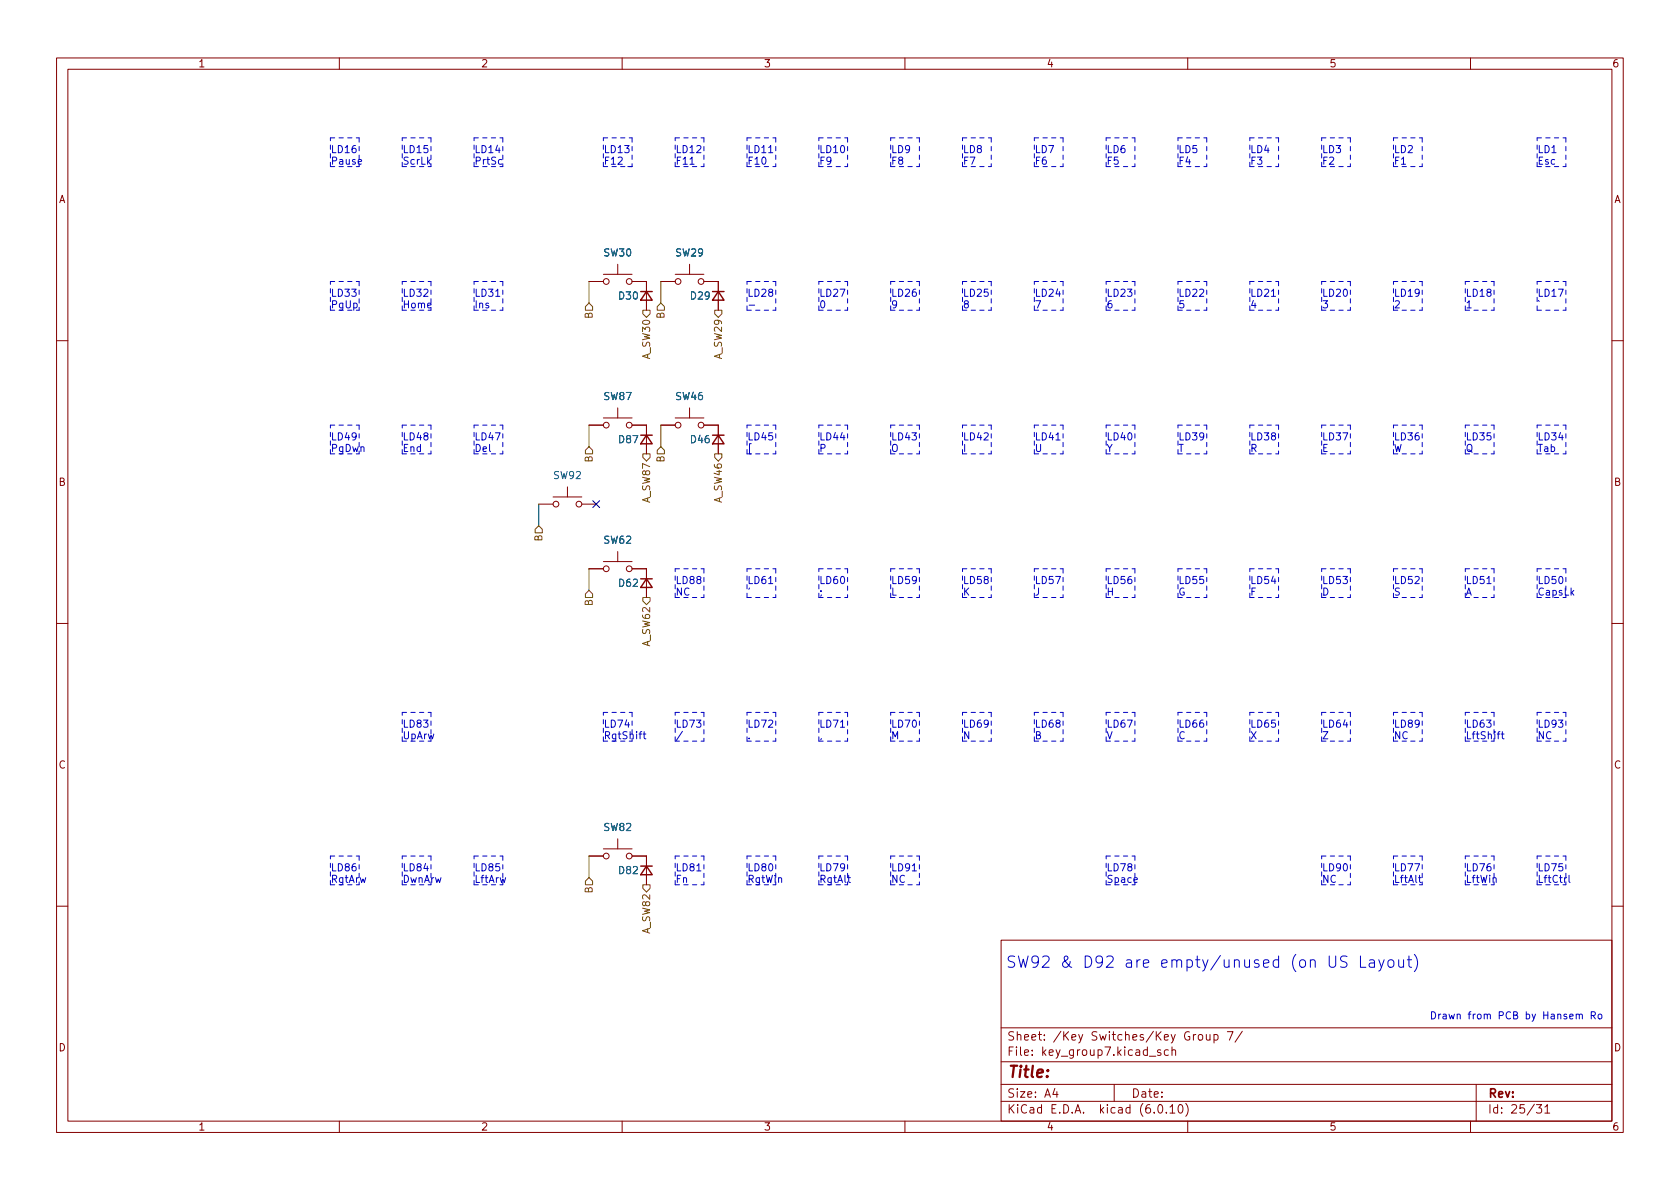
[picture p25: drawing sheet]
<svg xmlns="http://www.w3.org/2000/svg" width="297mm" height="210mm" viewBox="0 0 297 210" stroke-linecap="round" stroke-linejoin="round" font-family="sans-serif">
<defs><g id="words">
<text font-size="2.8" fill="#0000c2" x="177.8" y="171.1">SW92 &amp; D92 are empty/unused (on US Layout)</text>
<text font-size="2.8" fill="#840000" x="178" y="190.6">Title:</text>
<g font-size="2.1" fill="#840000">
<text x="178" y="184">Sheet: /Key Switches/Key Group 7/</text>
<text x="178" y="186.7">File: key_group7.kicad_sch</text>
<text x="178" y="196.9">KiCad E.D.A. kicad (6.0.10)</text>
<text x="178" y="194.1">Size: A4</text>
<text x="200" y="194.1">Date:</text>
<text x="263" y="194.1">Rev:</text>
<text x="263" y="196.9">Id: 25/31</text>
</g>
<g font-size="1.8" fill="#840000">
<text x="35" y="11.9">1</text>
<text x="85" y="11.9">2</text>
<text x="135" y="11.9">3</text>
<text x="185" y="11.9">4</text>
<text x="235" y="11.9">5</text>
<text x="285" y="11.9">6</text>
<text x="10.3" y="35.9">A</text>
<text x="285.3" y="35.9">A</text>
<text x="10.3" y="85.9">B</text>
<text x="285.3" y="85.9">B</text>
<text x="10.3" y="135.9">C</text>
<text x="285.3" y="135.9">C</text>
<text x="10.3" y="185.9">D</text>
<text x="285.3" y="185.9">D</text>
<text x="35" y="199.9">1</text>
<text x="85" y="199.9">2</text>
<text x="135" y="199.9">3</text>
<text x="185" y="199.9">4</text>
<text x="235" y="199.9">5</text>
<text x="285" y="199.9">6</text>
</g>
<g font-size="1.8" fill="#0000c2">
<text x="58.4" y="27.1">LD16</text>
<text x="58.4" y="29.1">Pause</text>
<text x="71.1" y="27.1">LD15</text>
<text x="71.1" y="29.1">ScrLk</text>
<text x="83.8" y="27.1">LD14</text>
<text x="83.8" y="29.1">PrtSc</text>
<text x="106.7" y="27.1">LD13</text>
<text x="106.7" y="29.1">F12</text>
<text x="119.4" y="27.1">LD12</text>
<text x="119.4" y="29.1">F11</text>
<text x="132.1" y="27.1">LD11</text>
<text x="132.1" y="29.1">F10</text>
<text x="144.8" y="27.1">LD10</text>
<text x="144.8" y="29.1">F9</text>
<text x="157.5" y="27.1">LD9</text>
<text x="157.5" y="29.1">F8</text>
<text x="170.2" y="27.1">LD8</text>
<text x="170.2" y="29.1">F7</text>
<text x="182.9" y="27.1">LD7</text>
<text x="182.9" y="29.1">F6</text>
<text x="195.6" y="27.1">LD6</text>
<text x="195.6" y="29.1">F5</text>
<text x="208.3" y="27.1">LD5</text>
<text x="208.3" y="29.1">F4</text>
<text x="221" y="27.1">LD4</text>
<text x="221" y="29.1">F3</text>
<text x="233.7" y="27.1">LD3</text>
<text x="233.7" y="29.1">F2</text>
<text x="246.4" y="27.1">LD2</text>
<text x="246.4" y="29.1">F1</text>
<text x="271.8" y="27.1">LD1</text>
<text x="271.8" y="29.1">Esc</text>
<text x="58.4" y="52.5">LD33</text>
<text x="71.1" y="52.5">LD32</text>
<text x="83.8" y="52.5">LD31</text>
<text x="132.1" y="52.5">LD28</text>
<text x="144.8" y="52.5">LD27</text>
<text x="157.5" y="52.5">LD26</text>
<text x="170.2" y="52.5">LD25</text>
<text x="182.9" y="52.5">LD24</text>
<text x="195.6" y="52.5">LD23</text>
<text x="208.3" y="52.5">LD22</text>
<text x="221" y="52.5">LD21</text>
<text x="233.7" y="52.5">LD20</text>
<text x="246.4" y="52.5">LD19</text>
<text x="259.1" y="52.5">LD18</text>
<text x="271.8" y="52.5">LD17</text>
<text x="58.4" y="54.5">PgUp</text>
<text x="71.1" y="54.5">Home</text>
<text x="83.8" y="54.5">Ins</text>
<text x="144.8" y="54.5">0</text>
<text x="157.5" y="54.5">9</text>
<text x="170.2" y="54.5">8</text>
<text x="182.9" y="54.5">7</text>
<text x="195.6" y="54.5">6</text>
<text x="208.3" y="54.5">5</text>
<text x="221" y="54.5">4</text>
<text x="233.7" y="54.5">3</text>
<text x="246.4" y="54.5">2</text>
<text x="259.1" y="54.5">1</text>
<text x="271.8" y="54.5">`</text>
<text x="58.4" y="77.9">LD49</text>
<text x="71.1" y="77.9">LD48</text>
<text x="83.8" y="77.9">LD47</text>
<text x="132.1" y="77.9">LD45</text>
<text x="144.8" y="77.9">LD44</text>
<text x="157.5" y="77.9">LD43</text>
<text x="170.2" y="77.9">LD42</text>
<text x="182.9" y="77.9">LD41</text>
<text x="195.6" y="77.9">LD40</text>
<text x="208.3" y="77.9">LD39</text>
<text x="221" y="77.9">LD38</text>
<text x="233.7" y="77.9">LD37</text>
<text x="246.4" y="77.9">LD36</text>
<text x="259.1" y="77.9">LD35</text>
<text x="271.8" y="77.9">LD34</text>
<text x="58.4" y="79.9">PgDwn</text>
<text x="71.1" y="79.9">End</text>
<text x="83.8" y="79.9">Del</text>
<text x="132.1" y="79.9">[</text>
<text x="144.8" y="79.9">P</text>
<text x="157.5" y="79.9">O</text>
<text x="170.2" y="79.9">I</text>
<text x="182.9" y="79.9">U</text>
<text x="195.6" y="79.9">Y</text>
<text x="208.3" y="79.9">T</text>
<text x="221" y="79.9">R</text>
<text x="233.7" y="79.9">E</text>
<text x="246.4" y="79.9">W</text>
<text x="259.1" y="79.9">Q</text>
<text x="271.8" y="79.9">Tab</text>
<text x="119.4" y="103.3">LD88</text>
<text x="119.4" y="105.3">NC</text>
<text x="132.1" y="103.3">LD61</text>
<text x="132.1" y="105.3">'</text>
<text x="144.8" y="103.3">LD60</text>
<text x="144.8" y="105.3">;</text>
<text x="157.5" y="103.3">LD59</text>
<text x="157.5" y="105.3">L</text>
<text x="170.2" y="103.3">LD58</text>
<text x="170.2" y="105.3">K</text>
<text x="182.9" y="103.3">LD57</text>
<text x="182.9" y="105.3">J</text>
<text x="195.6" y="103.3">LD56</text>
<text x="195.6" y="105.3">H</text>
<text x="208.3" y="103.3">LD55</text>
<text x="208.3" y="105.3">G</text>
<text x="221" y="103.3">LD54</text>
<text x="221" y="105.3">F</text>
<text x="233.7" y="103.3">LD53</text>
<text x="233.7" y="105.3">D</text>
<text x="246.4" y="103.3">LD52</text>
<text x="246.4" y="105.3">S</text>
<text x="259.1" y="103.3">LD51</text>
<text x="259.1" y="105.3">A</text>
<text x="271.8" y="103.3">LD50</text>
<text x="271.8" y="105.3">CapsLk</text>
<text x="71.1" y="128.7">LD83</text>
<text x="71.1" y="130.7">UpArw</text>
<text x="106.7" y="128.7">LD74</text>
<text x="106.7" y="130.7">RgtShift</text>
<text x="119.4" y="128.7">LD73</text>
<text x="132.1" y="128.7">LD72</text>
<text x="132.1" y="130.7">.</text>
<text x="144.8" y="128.7">LD71</text>
<text x="144.8" y="130.7">,</text>
<text x="157.5" y="128.7">LD70</text>
<text x="157.5" y="130.7">M</text>
<text x="170.2" y="128.7">LD69</text>
<text x="170.2" y="130.7">N</text>
<text x="182.9" y="128.7">LD68</text>
<text x="182.9" y="130.7">B</text>
<text x="195.6" y="128.7">LD67</text>
<text x="195.6" y="130.7">V</text>
<text x="208.3" y="128.7">LD66</text>
<text x="208.3" y="130.7">C</text>
<text x="221" y="128.7">LD65</text>
<text x="221" y="130.7">X</text>
<text x="233.7" y="128.7">LD64</text>
<text x="233.7" y="130.7">Z</text>
<text x="246.4" y="128.7">LD89</text>
<text x="246.4" y="130.7">NC</text>
<text x="259.1" y="128.7">LD63</text>
<text x="259.1" y="130.7">LftShift</text>
<text x="271.8" y="128.7">LD93</text>
<text x="271.8" y="130.7">NC</text>
<text x="58.4" y="154.1">LD86</text>
<text x="71.1" y="154.1">LD84</text>
<text x="83.8" y="154.1">LD85</text>
<text x="119.4" y="154.1">LD81</text>
<text x="132.1" y="154.1">LD80</text>
<text x="144.8" y="154.1">LD79</text>
<text x="157.5" y="154.1">LD91</text>
<text x="195.6" y="154.1">LD78</text>
<text x="233.7" y="154.1">LD90</text>
<text x="246.4" y="154.1">LD77</text>
<text x="259.1" y="154.1">LD76</text>
<text x="271.8" y="154.1">LD75</text>
<text x="58.4" y="156.1">RgtArw</text>
<text x="71.1" y="156.1">DwnArw</text>
<text x="83.8" y="156.1">LftArw</text>
<text x="119.4" y="156.1">Fn</text>
<text x="132.1" y="156.1">RgtWin</text>
<text x="144.8" y="156.1">RgtAlt</text>
<text x="157.5" y="156.1">NC</text>
<text x="195.6" y="156.1">Space</text>
<text x="233.7" y="156.1">NC</text>
<text x="246.4" y="156.1">LftAlt</text>
<text x="259.1" y="156.1">LftWin</text>
<text x="271.8" y="156.1">LftCtrl</text>
<text x="252.7" y="180.2">Drawn from PCB by Hansem Ro</text>
</g>
<g font-size="1.8" fill="#006464">
<text x="106.8" y="45.3">SW30</text>
<text x="119.5" y="45.3">SW29</text>
<text x="109.5" y="53">D30</text>
<text x="122.2" y="53">D29</text>
<text x="106.8" y="70.7">SW87</text>
<text x="119.5" y="70.7">SW46</text>
<text x="109.5" y="78.4">D87</text>
<text x="122.2" y="78.4">D46</text>
<text x="97.9" y="84.7">SW92</text>
<text x="106.8" y="96.1">SW62</text>
<text x="109.5" y="103.8">D62</text>
<text x="106.8" y="146.9">SW82</text>
<text x="109.5" y="154.6">D82</text>
</g>
<g font-size="1.8" fill="#725600">
<text x="104.8" y="56.3" transform="rotate(-90 104.8 56.3)">B</text>
<text x="117.5" y="56.3" transform="rotate(-90 117.5 56.3)">B</text>
<text x="114.9" y="63.4" transform="rotate(-90 114.9 63.4)">A_SW30</text>
<text x="127.6" y="63.4" transform="rotate(-90 127.6 63.4)">A_SW29</text>
<text x="104.8" y="81.7" transform="rotate(-90 104.8 81.7)">B</text>
<text x="117.5" y="81.7" transform="rotate(-90 117.5 81.7)">B</text>
<text x="114.9" y="88.8" transform="rotate(-90 114.9 88.8)">A_SW87</text>
<text x="127.6" y="88.8" transform="rotate(-90 127.6 88.8)">A_SW46</text>
<text x="95.9" y="95.7" transform="rotate(-90 95.9 95.7)">B</text>
<text x="104.8" y="107.1" transform="rotate(-90 104.8 107.1)">B</text>
<text x="114.9" y="114.2" transform="rotate(-90 114.9 114.2)">A_SW62</text>
<text x="104.8" y="157.9" transform="rotate(-90 104.8 157.9)">B</text>
<text x="114.9" y="165" transform="rotate(-90 114.9 165)">A_SW82</text>
</g>
</g></defs>
<g fill="none" stroke="#840000" stroke-width=".18">
<path d="M10 10.2h277v190.1h-277zM12 12.2h273v186.1h-273zM60 10.2v2M110 10.2v2M160 10.2v2M210 10.2v2M260 10.2v2M104.1 49.8h2.6M106.7 48.5h5.1M109.2 46.7v1.8M111.8 49.8h2.5v5.1M116.8 49.8h2.6"/>
<path d="M119.4 48.5h5.1M121.9 46.7v1.8M124.5 49.8h2.5v5.1M10 60.2h2M104.1 75.2h2.6M106.7 73.9h5.1M109.2 72.1v1.8M111.8 75.2h2.5v5.1M116.8 75.2h2.6M119.4 73.9h5.1M121.9 72.1v1.8M124.5 75.2h2.5v5.1"/>
<path d="M285 60.2h2M95.2 89.1h2.6M97.8 87.9h5.1M100.3 86.1v1.8M102.9 89.1h2.5M106.7 99.3h5.1M109.2 97.5v1.8M10 110.2h2M104.1 100.6h2.6M111.8 100.6h2.5v5.1M285 110.2h2M104.1 151.4h2.6"/>
<path d="M106.7 150.1h5.1M109.2 148.3v1.8M111.8 151.4h2.5v5.1M10 160.2h2M177 166.3h108v32h-108zM285 160.2h2M60 198.3v2M110 198.3v2M160 198.3v2M177 194.8h108M177 191.8h108M177 187.8h108"/>
<path d="M177 181.8h108M186.5 192.5l-.4 1h1M186.9 193v1M197 191.8v3M203.2 186.8h1.2M204.9 195.4l.2-.1a.81 .81 0 0 1 .6 .7 .81 .81 0 0 1-.3 .8h-.2a.81 .81 0 0 1-.6-.6 .81 .81 0 0 1 .3-.8zM205.2 185.7l-.3-.1-.3 .2 .1 .3 .5 .1v.4h-.6M206.2 196.7v.1M206.6 185.7l-.5-.1-.2 .3v.4l.1 .3h.6M206.9 195.8l.4-.5v1.5M206.9 196.8h.8M207.2 185.8l.2-.2 .4 .1 .1 .9"/>
<path d="M207.2 185.1v1.5M208.5 195.4l.1-.1a.81 .81 0 0 1 .6 .7 .81 .81 0 0 1-.3 .8h-.1a.81 .81 0 0 1-.6-.6 .81 .81 0 0 1 .3-.8zM209.6 195.1a1.72 1.72 0 0 1 0 2.3M210 198.3v2M211.4 182.9l-.3 .1-.1 .2M212 183l.4-.1 .2 .3v.4l-.2 .3h-.4l-.1-.3v-.4zM213.3 182.9l.1 1h.3l.2-.1M213.9 182.9v1M214.6 183l.5-.1 .3 .3v.4l-.2 .3h-.6M214.6 182.9v1.5M217 182.4h1l-.6 1.5M219.6 182.4l-1.2 1.9"/>
<path d="M260 198.3v2M261 191.8v6.5M271.7 195.3h.9l-.5 .6 .4 .1v.7l-.2 .1h-.4l-.2-.1M273.1 195.8l.5-.5v1.5M273.1 196.8h.9"/>
<circle cx="107.2" cy="49.8" r=".51"/>
<circle cx="111.3" cy="49.8" r=".51"/>
<circle cx="119.9" cy="49.8" r=".51"/>
<circle cx="124" cy="49.8" r=".51"/>
<circle cx="107.2" cy="75.2" r=".51"/>
<circle cx="111.3" cy="75.2" r=".51"/>
<circle cx="119.9" cy="75.2" r=".51"/>
<circle cx="124" cy="75.2" r=".51"/>
<circle cx="98.3" cy="89.1" r=".51"/>
<circle cx="102.4" cy="89.1" r=".51"/>
<circle cx="107.2" cy="100.6" r=".51"/>
<circle cx="111.3" cy="100.6" r=".51"/>
<circle cx="107.2" cy="151.4" r=".51"/>
<circle cx="111.3" cy="151.4" r=".51"/>
</g>
<path d="M113.3 51.6h2M114.3 51.6l1 1.5h-2zM126 51.6h2M127 51.6l1 1.5h-2zM113.3 77h2M114.3 77l1 1.5h-2zM126 77h2M127 77l1 1.5h-2zM113.3 102.4h2M114.3 102.4l1 1.5h-2zM113.3 153.2h2M114.3 153.2l1 1.5h-2z" fill="none" stroke="#840000" stroke-width=".25"/>
<g fill="none" stroke="#725600" stroke-width=".18">
<path d="M104.1 53.6l.7 .6v.7h-1.3v-.7zM113.7 54.9h1.2v.6l-.6 .6-.6-.6zM116.8 53.6l.7 .6v.7h-1.3v-.7zM126.4 54.9h1.2v.6l-.6 .6-.6-.6zM103.5 79.6l.6-.6 .7 .6v.7h-1.3zM116.2 79.6l.6-.6 .7 .6v.7h-1.3zM95.2 93l.7 .6v.6h-1.3v-.6zM113.7 80.3h1.2v.6l-.6 .6-.6-.6zM126.4 80.3h1.2v.6l-.6 .6-.6-.6zM104.1 104.4l.7 .6v.7h-1.3v-.7zM113.7 105.7h1.2v.6l-.6 .6-.6-.6zM104.1 155.2l.7 .6v.7h-1.3v-.7z"/>
<path d="M113.7 156.5h1.2v.6l-.6 .6-.6-.6z"/>
</g>
<g fill="none" stroke="#0000c2" stroke-width=".18">
<path d="M122 29h.7M135.9 27h.7M87.6 52.4h.8M132.5 54h.9M224.8 52.4h.7M186.7 77.8h.7M135.9 103.2h.7M262.9 103.2h.7M113.7 129.8h.5M113.9 129.4v1.1l.3 .1M120.7 129.3l-1.1 1.7M148.6 128.6h.7"/>
<path d="M264.7 129.8h.5M265.2 129.4l-.3 .2v1M265.4 129.8h.5M265.6 129.4v1.1l.3 .1M123.2 154h.7M149.9 155.2h.5M150.1 154.8v1.1l.3 .1M161.3 154h.7M250.8 155.2h.5M251 154.8v1.1l.3 .1M277.4 154.8v1.1l.2 .1M238.2 169.1h-.8a.49 .49 0 0 0-.4 .4 .49 .49 0 0 0 .4 .5 .73 .73 0 0 1 .8 .5 .51 .51 0 0 1-.4 .6l-.8-.1"/>
<path d="M240.5 169.1v2h1M242.2 169.8l.2-.1 .5 .1 .1 1.3M243 170.2l-.6 .1a.39 .39 0 0 0-.3 .4 .39 .39 0 0 0 .3 .4l.6-.1M243.8 169.7l.5 1.4M244.7 169.7l-.6 1.8-.3 .2M245.6 169.8a.54 .54 0 0 1 .8 .3v.6a.54 .54 0 0 1-.5 .4 .54 .54 0 0 1-.5-.4v-.6zM247.3 169.7l.1 1.3a.54 .54 0 0 0 .8-.1M248.2 169.7v1.4M248.8 169.7h.8M249.1 169.1v1.7l.1 .2 .4 .1M250.1 168.8a2.29 2.29 0 0 1 0 3M278.7 179.5l.2-.2 .3 .1v.8"/>
<path d="M279.2 179.5l.2-.2 .3 .1 .1 .8M281.4 179.6l.6-.1 .1-.2-.1-.3-.6-.1v1.3M281.7 179.6l.4 .6M282.6 179.5l.2-.2 .4 .2v.4l-.1 .2-.3 .1-.2-.1z"/>
</g>
<g fill="none" stroke="#0000c2" stroke-width=".18" stroke-dasharray=".8 .8">
<path d="M58.4 24.4h5.1M58.4 29.5v-5.1M58.4 29.5h5.1M63.5 24.4v5.1M71.1 29.5h5.1M71.1 29.5v-5.1M71.1 24.4h5.1M76.2 24.4v5.1M83.8 29.5v-5.1M83.8 24.4h5.1M83.8 29.5h5.1M88.9 24.4v5.1"/>
<path d="M106.7 29.5h5.1M106.7 29.5v-5.1M106.7 24.4h5.1M111.8 29.5h-1.3M111.8 24.4v5.1M119.4 29.5h5.1M119.4 29.5v-5.1M119.4 24.4h5.1M124.5 24.4v5.1M132.1 24.4h5.1M132.1 29.5h5.1M132.1 29.5v-5.1"/>
<path d="M137.2 24.4v5.1M144.8 29.5v-5.1M144.8 24.4h5.1M144.8 29.5h5.1M149.9 24.4v5.1M157.5 29.5h5.1M157.5 29.5v-5.1M157.5 24.4h5.1M162.6 24.4v5.1M170.2 24.4h5.1M170.2 29.5h5.1M170.2 29.5v-5.1"/>
<path d="M175.3 24.4v5.1M182.9 24.4h5.1M182.9 29.5h5.1M182.9 29.5v-5.1M188 24.4v5.1M195.6 29.5v-5.1M195.6 29.5h5.1M195.6 24.4h5.1M200.7 24.4v5.1M208.3 29.5v-5.1M208.3 24.4h5.1M208.3 29.5h5.1"/>
<path d="M213.4 24.4v5.1M221 29.5h5.1M221 24.4h5.1M221 29.5v-5.1M226.1 24.4v5.1M233.7 24.4h5.1M233.7 29.5v-5.1M233.7 29.5h5.1M238.8 24.4v5.1M246.4 29.5h5.1M246.4 24.4h5.1M246.4 29.5v-5.1"/>
<path d="M251.5 24.4v5.1M271.8 29.5h5.1M271.8 29.5v-5.1M271.8 24.4h5.1M276.9 24.4v5.1M58.4 54.9h5.1M58.4 54.9v-5.1M58.4 49.8h5.1M63.5 49.8v5.1M71.1 54.9h5.1M71.1 54.9v-5.1M71.1 49.8h5.1"/>
<path d="M76.2 49.8v5.1M83.8 49.8h5.1M83.8 54.9h5.1M83.8 54.9v-5.1M88.9 49.8v5.1M132.1 49.8h5.1M132.1 54.9h5.1M132.1 54.9v-5.1M137.2 49.8v5.1M144.8 54.9h5.1M144.8 49.8h5.1M144.8 54.9v-5.1"/>
<path d="M149.9 49.8v5.1M157.5 54.9h5.1M157.5 49.8h5.1M157.5 54.9v-5.1M162.6 49.8v5.1M170.2 49.8h5.1M170.2 54.9v-5.1M170.2 54.9h5.1M175.3 49.8v5.1M182.9 54.9h5.1M182.9 49.8h5.1M182.9 54.9v-5.1"/>
<path d="M188 49.8v5.1M195.6 54.9h5.1M195.6 49.8h5.1M195.6 54.9v-5.1M200.7 49.8v5.1M208.3 54.9v-5.1M208.3 49.8h5.1M208.3 54.9h5.1M213.4 49.8v5.1M221 54.9v-5.1M221 49.8h5.1M221 54.9h5.1"/>
<path d="M226.1 49.8v5.1M233.7 49.8h5.1M233.7 54.9v-5.1M233.7 54.9h5.1M238.8 49.8v5.1M246.4 54.9v-5.1M246.4 49.8h5.1M246.4 54.9h5.1M251.5 49.8v5.1M259.1 49.8h5.1M259.1 54.9h5.1M259.1 54.9v-5.1"/>
<path d="M264.2 49.8v5.1M271.8 54.9v-5.1M271.8 54.9h5.1M271.8 49.8h5.1M276.9 49.8v5.1M58.4 75.2h5.1M63.5 75.2v5.1M71.1 75.2h5.1M76.2 75.2v5.1M83.8 75.2h5.1M88.9 75.2v5.1M132.1 75.2h5.1"/>
<path d="M137.2 75.2v5.1M144.8 75.2h5.1M149.9 75.2v5.1M157.5 75.2h5.1M162.6 75.2v5.1M170.2 75.2h5.1M175.3 75.2v5.1M182.9 75.2h5.1M188 75.2v5.1M195.6 75.2h5.1M200.7 75.2v5.1M208.3 75.2h5.1"/>
<path d="M213.4 75.2v5.1M221 75.2h5.1M226.1 75.2v5.1M233.7 75.2h5.1M238.8 75.2v5.1M246.4 75.2h5.1M251.5 75.2v5.1M259.1 75.2h5.1M264.2 75.2v5.1M271.8 75.2h5.1M276.9 75.2v5.1M58.4 80.3h5.1"/>
<path d="M58.4 80.3v-5.1M71.1 80.3v-5.1M71.1 80.3h5.1M83.8 80.3h5.1M83.8 80.3v-5.1M132.1 80.3h5.1M132.1 80.3v-5.1M144.8 80.3v-5.1M144.8 80.3h5.1M157.5 80.3v-5.1M157.5 80.3h5.1M170.2 80.3v-5.1"/>
<path d="M170.2 80.3h5.1M182.9 80.3v-5.1M182.9 80.3h5.1M195.6 80.3v-5.1M195.6 80.3h5.1M208.3 80.3h5.1M208.3 80.3v-5.1M221 80.3h5.1M221 80.3v-5.1M233.7 80.3h5.1M233.7 80.3v-5.1M246.4 80.3v-5.1"/>
<path d="M246.4 80.3h5.1M259.1 80.3v-5.1M259.1 80.3h5.1M271.8 80.3v-5.1M271.8 80.3h5.1M119.4 105.7h5.1M119.4 105.7v-5.1M119.4 100.6h5.1M124.5 100.6v5.1M132.1 105.7h5.1M132.1 105.7v-5.1M132.1 100.6h5.1"/>
<path d="M137.2 100.6v5.1M144.8 105.7v-5.1M144.8 105.7h5.1M144.8 100.6h5.1M149.9 100.6v5.1M157.5 105.7h5.1M157.5 105.7v-5.1M157.5 100.6h5.1M162.6 100.6v5.1M170.2 105.7v-5.1M170.2 105.7h5.1M170.2 100.6h5.1"/>
<path d="M175.3 100.6v5.1M182.9 105.7v-5.1M182.9 105.7h5.1M182.9 100.6h5.1M188 100.6v5.1M195.6 105.7v-5.1M195.6 105.7h5.1M195.6 100.6h5.1M200.7 100.6v5.1M208.3 105.7h5.1M208.3 105.7v-5.1M208.3 100.6h5.1"/>
<path d="M213.4 100.6v5.1M221 105.7v-5.1M221 105.7h5.1M221 100.6h5.1M226.1 100.6v5.1M233.7 105.7v-5.1M233.7 105.7h5.1M233.7 100.6h5.1M238.8 100.6v5.1M246.4 100.6h5.1M246.4 105.7v-5.1M246.4 105.7h5.1"/>
<path d="M251.5 100.6v5.1M259.1 105.7h5.1M259.1 100.6h5.1M259.1 105.7v-5.1M264.2 100.6v5.1M271.8 105.7v-5.1M271.8 100.6h5.1M271.8 105.7h5.1M276.9 100.6v5.1M71.1 131.1v-5.1M71.1 131.1h5.1M71.1 126h5.1"/>
<path d="M76.2 126v5.1M106.7 131.1v-5.1M106.7 126h5.1M106.7 131.1h5.1M111.8 126v5.1M119.4 131.1v-5.1M119.4 126h5.1M119.4 131.1h5.1M124.5 126v5.1M132.1 131.1v-5.1M132.1 126h5.1M132.1 131.1h5.1"/>
<path d="M137.2 126v5.1M144.8 126h5.1M144.8 131.1v-5.1M144.8 131.1h5.1M149.9 126v5.1M157.5 131.1h5.1M157.5 131.1v-5.1M157.5 126h5.1M162.6 126v5.1M170.2 131.1h5.1M170.2 131.1v-5.1M170.2 126h5.1"/>
<path d="M175.3 126v5.1M182.9 131.1v-5.1M182.9 131.1h5.1M182.9 126h5.1M188 126v5.1M195.6 131.1v-5.1M195.6 126h5.1M195.6 131.1h5.1M200.7 126v5.1M208.3 126h5.1M208.3 131.1v-5.1M208.3 131.1h5.1"/>
<path d="M213.4 126v5.1M221 131.1v-5.1M221 131.1h5.1M221 126h5.1M226.1 126v5.1M233.7 131.1h5.1M233.7 131.1v-5.1M233.7 126h5.1M238.8 126v5.1M246.4 131.1h5.1M246.4 131.1v-5.1M246.4 126h5.1"/>
<path d="M251.5 126v5.1M259.1 131.1h5.1M259.1 126h5.1M259.1 131.1v-5.1M264.2 126v5.1M271.8 126h5.1M271.8 131.1h5.1M271.8 131.1v-5.1M276.9 126v5.1M58.4 156.5v-5.1M58.4 156.5h5.1M58.4 151.4h5.1"/>
<path d="M63.5 151.4v5.1M71.1 156.5h5.1M71.1 156.5v-5.1M71.1 151.4h5.1M76.2 151.4v5.1M83.8 156.5v-5.1M83.8 156.5h5.1M83.8 151.4h5.1M88.9 151.4v5.1M119.4 156.5v-5.1M119.4 151.4h5.1M119.4 156.5h5.1"/>
<path d="M124.5 151.4v5.1M132.1 156.5h5.1M132.1 151.4h5.1M132.1 156.5v-5.1M137.2 151.4v5.1M144.8 151.4h5.1M144.8 156.5h5.1M144.8 156.5v-5.1M149.9 151.4v5.1M157.5 156.5v-5.1M157.5 156.5h5.1M157.5 151.4h5.1"/>
<path d="M162.6 151.4v5.1M195.6 156.5h5.1M195.6 151.4h5.1M195.6 156.5v-5.1M200.7 151.4v5.1M233.7 151.4h5.1M233.7 156.5h5.1M233.7 156.5v-5.1M238.8 151.4v5.1M246.4 156.5v-5.1M246.4 156.5h5.1M246.4 151.4h5.1"/>
<path d="M251.5 151.4v5.1M259.1 156.5v-5.1M259.1 151.4h5.1M259.1 156.5h5.1M264.2 151.4v5.1M271.8 151.4h5.1M271.8 156.5h5.1M271.8 156.5v-5.1M276.9 151.4v5.1"/>
</g>
<path d="M104.1 49.8v3.8M116.8 49.8v3.8M104.1 75.2v3.8M116.8 75.2v3.8M95.2 89.1v3.9M104.1 100.6v3.8M104.1 151.4v3.8" fill="none" stroke="#009600" stroke-width=".18"/>
<path d="M104.8 88.5l1.2 1.3M106 88.5l-1.2 1.3" fill="none" stroke="#000084" stroke-width=".18"/>
<use href="#words"/>
</svg>
